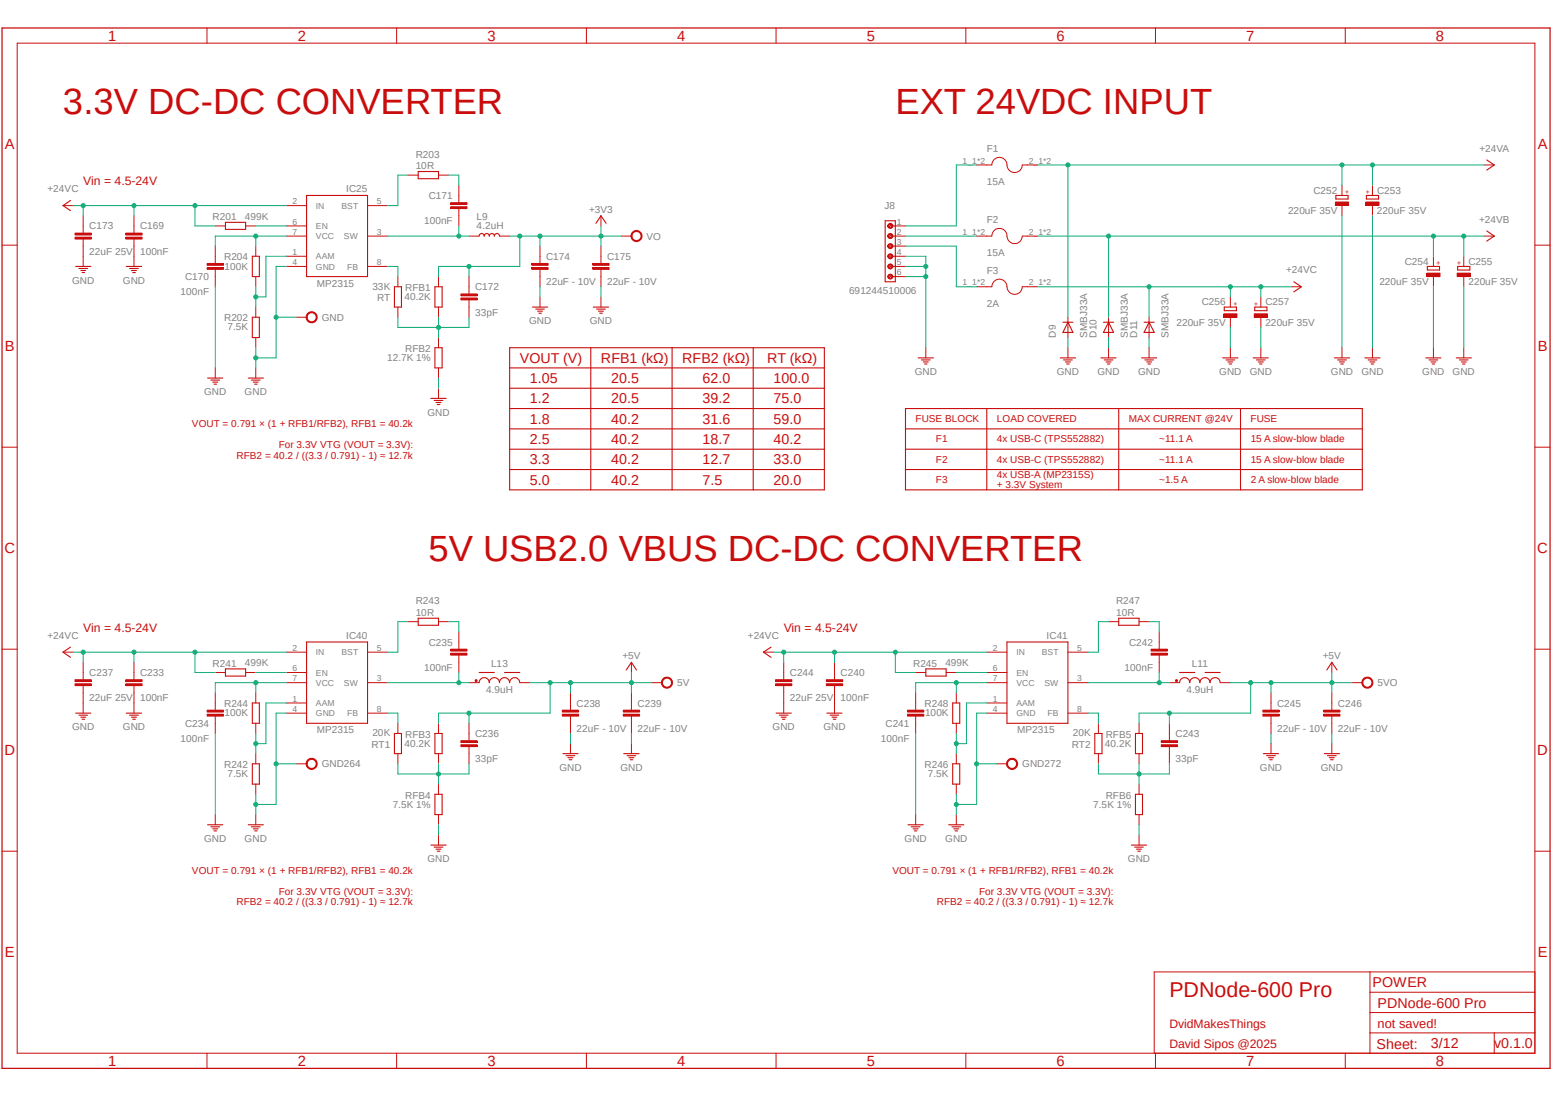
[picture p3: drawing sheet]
<svg xmlns="http://www.w3.org/2000/svg" width="420mm" height="297mm" viewBox="0 0 420 297" stroke-linecap="round" stroke-linejoin="round" font-family="sans-serif">
<defs><g id="words">
<g font-size="9.9" fill="#c90d0c">
<text x="17.1" y="30.9">3.3V DC-DC CONVERTER</text>
<text x="242.4" y="30.9">EXT 24VDC INPUT</text>
<text x="116" y="151.9">5V USB2.0 VBUS DC-DC CONVERTER</text>
</g>
<text font-size="5.8" fill="#c90d0c" x="316.7" y="270">PDNode-600 Pro</text>
<g font-size="4" fill="#c90d0c">
<text x="29.3" y="11">1</text>
<text x="80.6" y="11">2</text>
<text x="132" y="11">3</text>
<text x="183.3" y="11">4</text>
<text x="234.7" y="11">5</text>
<text x="286.1" y="11">6</text>
<text x="337.5" y="11">7</text>
<text x="388.8" y="11">8</text>
<text x="1.3" y="40.4">A</text>
<text x="416.4" y="40.4">A</text>
<text x="1.3" y="95.1">B</text>
<text x="416.4" y="95.1">B</text>
<text x="1.2" y="149.8">C</text>
<text x="416.3" y="149.8">C</text>
<text x="1.2" y="204.5">D</text>
<text x="416.3" y="204.5">D</text>
<text x="1.3" y="259.2">E</text>
<text x="416.4" y="259.2">E</text>
<text x="29.3" y="288.6">1</text>
<text x="80.6" y="288.6">2</text>
<text x="132" y="288.6">3</text>
<text x="183.3" y="288.6">4</text>
<text x="234.7" y="288.6">5</text>
<text x="286.1" y="288.6">6</text>
<text x="337.5" y="288.6">7</text>
<text x="388.8" y="288.6">8</text>
</g>
<g font-size="3.9" fill="#c90d0c">
<text x="140.8" y="98.3">VOUT (V)</text>
<text x="162.7" y="98.3">RFB1 (kΩ)</text>
<text x="184.7" y="98.3">RFB2 (kΩ)</text>
<text x="207.8" y="98.3">RT (kΩ)</text>
<text x="143.5" y="103.7">1.05</text>
<text x="165.5" y="103.7">20.5</text>
<text x="190.2" y="103.7">62.0</text>
<text x="209.5" y="103.7">100.0</text>
<text x="143.5" y="109.2">1.2</text>
<text x="165.5" y="109.2">20.5</text>
<text x="190.2" y="109.2">39.2</text>
<text x="209.5" y="109.2">75.0</text>
<text x="143.5" y="114.7">1.8</text>
<text x="165.5" y="114.7">40.2</text>
<text x="190.2" y="114.7">31.6</text>
<text x="209.5" y="114.7">59.0</text>
<text x="143.5" y="125.7">3.3</text>
<text x="143.5" y="120.2">2.5</text>
<text x="165.5" y="120.2">40.2</text>
<text x="165.5" y="125.7">40.2</text>
<text x="190.2" y="120.2">18.7</text>
<text x="190.2" y="125.7">12.7</text>
<text x="209.5" y="120.2">40.2</text>
<text x="209.5" y="125.7">33.0</text>
<text x="143.5" y="131.2">5.0</text>
<text x="165.5" y="131.2">40.2</text>
<text x="190.2" y="131.2">7.5</text>
<text x="209.5" y="131.2">20.0</text>
<text x="371.6" y="267.3">POWER</text>
<text x="373" y="272.8">PDNode-600 Pro</text>
<text x="372.7" y="283.9">Sheet:</text>
<text x="387.4" y="283.8">3/12</text>
<text x="404.6" y="283.8">v0.1.0</text>
</g>
<text font-size="3.5" fill="#c90d0c" x="373" y="278.3">not saved!</text>
<g font-size="3.3" fill="#c90d0c">
<text x="22.5" y="50.2">Vin = 4.5-24V</text>
<text x="22.5" y="171.1">Vin = 4.5-24V</text>
<text x="212.2" y="171.1">Vin = 4.5-24V</text>
<text x="316.7" y="278.3">DvidMakesThings</text>
<text x="316.7" y="283.8">David Sipos @2025</text>
</g>
<g font-size="2.7" fill="#808080">
<text x="267.2" y="41.1">F1</text>
<text x="400.6" y="41.1">+24VA</text>
<text x="112.6" y="45.8">10R</text>
<text x="112.6" y="42.7">R203</text>
<text x="12.9" y="52.1">+24VC</text>
<text x="93.8" y="52.1">IC25</text>
<text x="116.1" y="53.9">C171</text>
<text x="267.2" y="50.2">15A</text>
<text x="355.6" y="52.4">C252</text>
<text x="372.9" y="52.4">C253</text>
<text x="57.6" y="59.5">R201</text>
<text x="66.3" y="59.5">499K</text>
<text x="129.1" y="59.5">L9</text>
<text x="159.5" y="57.6">+3V3</text>
<text x="239.5" y="56.6">J8</text>
<text x="348.8" y="57.9">220uF 35V</text>
<text x="372.9" y="57.9">220uF 35V</text>
<text x="24.2" y="62.1">C173</text>
<text x="37.9" y="62.1">C169</text>
<text x="114.9" y="60.7">100nF</text>
<text x="129.1" y="62">4.2uH</text>
<text x="175.1" y="64.9">VO</text>
<text x="267.2" y="60.3">F2</text>
<text x="400.5" y="60.3">+24VB</text>
<text x="24.2" y="69">22uF 25V</text>
<text x="37.9" y="69">100nF</text>
<text x="60.7" y="70.5">R204</text>
<text x="147.9" y="70.4">C174</text>
<text x="164.4" y="70.4">C175</text>
<text x="267.2" y="69.4">15A</text>
<text x="380.4" y="71.6">C254</text>
<text x="397.7" y="71.6">C255</text>
<text x="19.5" y="76.8">GND</text>
<text x="33.3" y="76.8">GND</text>
<text x="50.1" y="75.9">C170</text>
<text x="60.8" y="73">100K</text>
<text x="85.8" y="77.6">MP2315</text>
<text x="147.9" y="77.2">22uF - 10V</text>
<text x="164.4" y="77.2">22uF - 10V</text>
<text x="267.2" y="74.1">F3</text>
<text x="348.2" y="74">+24VC</text>
<text x="373.5" y="77.1">220uF 35V</text>
<text x="397.6" y="77.1">220uF 35V</text>
<text x="48.9" y="80">100nF</text>
<text x="100.8" y="78.5">33K</text>
<text x="102.1" y="81.5">RT</text>
<text x="109.5" y="81.2">40.2K</text>
<text x="109.7" y="78.8">RFB1</text>
<text x="128.7" y="78.6">C172</text>
<text x="229.9" y="79.5">691244510006</text>
<text x="267.2" y="83.1">2A</text>
<text x="325.4" y="82.6">C256</text>
<text x="342.6" y="82.6">C257</text>
<text x="60.7" y="87">R202</text>
<text x="61.6" y="89.5">7.5K</text>
<text x="87.1" y="86.8">GND</text>
<text x="128.7" y="85.5">33pF</text>
<text x="143.3" y="87.8">GND</text>
<text x="159.7" y="87.8">GND</text>
<text x="318.6" y="88.1">220uF 35V</text>
<text x="342.6" y="88.1">220uF 35V</text>
<text x="109.7" y="95.3">RFB2</text>
<text x="285.9" y="91.4" transform="rotate(-90 285.9 91.4)">D9</text>
<text x="294.4" y="91.4" transform="rotate(-90 294.4 91.4)">SMBJ33A</text>
<text x="296.9" y="91.4" transform="rotate(-90 296.9 91.4)">D10</text>
<text x="305.4" y="91.4" transform="rotate(-90 305.4 91.4)">SMBJ33A</text>
<text x="307.9" y="91.4" transform="rotate(-90 307.9 91.4)">D11</text>
<text x="316.4" y="91.4" transform="rotate(-90 316.4 91.4)">SMBJ33A</text>
<text x="104.8" y="97.7">12.7K 1%</text>
<text x="247.7" y="101.6">GND</text>
<text x="286.2" y="101.6">GND</text>
<text x="297.2" y="101.6">GND</text>
<text x="308.2" y="101.6">GND</text>
<text x="330.2" y="101.6">GND</text>
<text x="338.4" y="101.6">GND</text>
<text x="360.4" y="101.6">GND</text>
<text x="368.6" y="101.6">GND</text>
<text x="385.1" y="101.6">GND</text>
<text x="393.4" y="101.6">GND</text>
<text x="55.3" y="107">GND</text>
<text x="66.3" y="107">GND</text>
<text x="115.7" y="112.5">GND</text>
<text x="112.6" y="166.7">10R</text>
<text x="112.6" y="163.6">R243</text>
<text x="302.2" y="166.7">10R</text>
<text x="302.2" y="163.6">R247</text>
<text x="12.9" y="173">+24VC</text>
<text x="93.8" y="173">IC40</text>
<text x="202.5" y="173">+24VC</text>
<text x="283.4" y="173">IC41</text>
<text x="116.1" y="174.8">C235</text>
<text x="168.5" y="178.5">+5V</text>
<text x="305.7" y="174.8">C242</text>
<text x="358.2" y="178.5">+5V</text>
<text x="24.2" y="183">C237</text>
<text x="37.9" y="183">C233</text>
<text x="57.6" y="180.5">R241</text>
<text x="66.3" y="180.4">499K</text>
<text x="114.9" y="181.7">100nF</text>
<text x="133" y="180.7">L13</text>
<text x="183.3" y="185.8">5V</text>
<text x="213.9" y="183">C244</text>
<text x="227.6" y="183">C240</text>
<text x="247.3" y="180.5">R245</text>
<text x="256" y="180.4">499K</text>
<text x="304.5" y="181.7">100nF</text>
<text x="322.8" y="180.7">L11</text>
<text x="373" y="185.8">5VO</text>
<text x="24.2" y="189.9">22uF 25V</text>
<text x="37.9" y="189.9">100nF</text>
<text x="60.7" y="191.5">R244</text>
<text x="131.6" y="187.6">4.9uH</text>
<text x="156.1" y="191.3">C238</text>
<text x="172.6" y="191.3">C239</text>
<text x="213.9" y="189.9">22uF 25V</text>
<text x="227.6" y="189.9">100nF</text>
<text x="250.4" y="191.5">R248</text>
<text x="321.3" y="187.6">4.9uH</text>
<text x="345.8" y="191.3">C245</text>
<text x="362.3" y="191.3">C246</text>
<text x="19.5" y="197.7">GND</text>
<text x="33.3" y="197.7">GND</text>
<text x="50.1" y="196.8">C234</text>
<text x="60.8" y="193.9">100K</text>
<text x="209.2" y="197.7">GND</text>
<text x="223" y="197.7">GND</text>
<text x="239.8" y="196.8">C241</text>
<text x="250.5" y="193.9">100K</text>
<text x="48.9" y="200.9">100nF</text>
<text x="85.8" y="198.6">MP2315</text>
<text x="100.6" y="202.4">RT1</text>
<text x="100.8" y="199.4">20K</text>
<text x="109.5" y="202.1">40.2K</text>
<text x="109.7" y="199.7">RFB3</text>
<text x="128.7" y="199.5">C236</text>
<text x="156.1" y="198.2">22uF - 10V</text>
<text x="172.6" y="198.2">22uF - 10V</text>
<text x="238.5" y="200.9">100nF</text>
<text x="275.4" y="198.6">MP2315</text>
<text x="290.2" y="202.4">RT2</text>
<text x="290.5" y="199.4">20K</text>
<text x="299.2" y="202.1">40.2K</text>
<text x="299.4" y="199.7">RFB5</text>
<text x="318.3" y="199.5">C243</text>
<text x="345.8" y="198.2">22uF - 10V</text>
<text x="362.3" y="198.2">22uF - 10V</text>
<text x="60.7" y="207.9">R242</text>
<text x="87.1" y="207.7">GND264</text>
<text x="128.7" y="206.4">33pF</text>
<text x="151.5" y="208.7">GND</text>
<text x="168" y="208.7">GND</text>
<text x="250.4" y="207.9">R246</text>
<text x="276.8" y="207.7">GND272</text>
<text x="318.3" y="206.4">33pF</text>
<text x="341.2" y="208.7">GND</text>
<text x="357.6" y="208.7">GND</text>
<text x="61.6" y="210.4">7.5K</text>
<text x="251.2" y="210.4">7.5K</text>
<text x="106.3" y="218.7">7.5K 1%</text>
<text x="109.7" y="216.2">RFB4</text>
<text x="296" y="218.7">7.5K 1%</text>
<text x="299.4" y="216.2">RFB6</text>
<text x="55.3" y="228">GND</text>
<text x="66.3" y="228">GND</text>
<text x="244.9" y="228">GND</text>
<text x="255.9" y="228">GND</text>
<text x="115.7" y="233.5">GND</text>
<text x="305.4" y="233.5">GND</text>
</g>
<g font-size="2.7" fill="#c90d0c">
<text x="52" y="115.6">VOUT = 0.791 × (1 + RFB1/RFB2), RFB1 = 40.2k</text>
<text x="247.9" y="114.3">FUSE BLOCK</text>
<text x="253.4" y="119.8">F1</text>
<text x="270" y="119.8">4x USB-C (TPS552882)</text>
<text x="270" y="114.3">LOAD COVERED</text>
<text x="305.7" y="114.3">MAX CURRENT @24V</text>
<text x="313.9" y="119.8">~11.1 A</text>
<text x="338.7" y="114.3">FUSE</text>
<text x="338.7" y="119.8">15 A slow-blow blade</text>
<text x="64" y="124.2">RFB2 = 40.2 / ((3.3 / 0.791) - 1) ≈ 12.7k</text>
<text x="75.5" y="121.4">For 3.3V VTG (VOUT = 3.3V):</text>
<text x="253.4" y="125.3">F2</text>
<text x="270" y="125.3">4x USB-C (TPS552882)</text>
<text x="313.9" y="125.3">~11.1 A</text>
<text x="338.7" y="125.3">15 A slow-blow blade</text>
<text x="253.4" y="130.8">F3</text>
<text x="270" y="129.4">4x USB-A (MP2315S)</text>
<text x="313.9" y="130.8">~1.5 A</text>
<text x="338.7" y="130.8">2 A slow-blow blade</text>
<text x="270" y="132.2">+ 3.3V System</text>
<text x="52" y="236.5">VOUT = 0.791 × (1 + RFB1/RFB2), RFB1 = 40.2k</text>
<text x="241.6" y="236.5">VOUT = 0.791 × (1 + RFB1/RFB2), RFB1 = 40.2k</text>
<text x="64" y="245.2">RFB2 = 40.2 / ((3.3 / 0.791) - 1) ≈ 12.7k</text>
<text x="75.5" y="242.3">For 3.3V VTG (VOUT = 3.3V):</text>
<text x="253.7" y="245.2">RFB2 = 40.2 / ((3.3 / 0.791) - 1) ≈ 12.7k</text>
<text x="265.1" y="242.3">For 3.3V VTG (VOUT = 3.3V):</text>
</g>
<g font-size="2.3" fill="#808080">
<text x="260.7" y="44.3">1_1*2</text>
<text x="278.6" y="44.3">2_1*2</text>
<text x="79.2" y="55.3">2</text>
<text x="85.6" y="56.5">IN</text>
<text x="92.5" y="56.5">BST</text>
<text x="102" y="55.3">5</text>
<text x="79.2" y="63.5">7</text>
<text x="79.2" y="60.8">6</text>
<text x="85.6" y="64.7">VCC</text>
<text x="85.6" y="62">EN</text>
<text x="93.1" y="64.7">SW</text>
<text x="102" y="63.5">3</text>
<text x="242.8" y="60.8">1</text>
<text x="242.8" y="63.5">2</text>
<text x="260.7" y="63.5">1_1*2</text>
<text x="278.6" y="63.5">2_1*2</text>
<text x="79.2" y="69">1</text>
<text x="79.2" y="71.8">4</text>
<text x="85.6" y="70.2">AAM</text>
<text x="102" y="71.8">8</text>
<text x="242.8" y="66.3">3</text>
<text x="242.8" y="69">4</text>
<text x="242.8" y="71.8">5</text>
<text x="85.6" y="73">GND</text>
<text x="94" y="73">FB</text>
<text x="242.8" y="74.5">6</text>
<text x="260.7" y="77.3">1_1*2</text>
<text x="278.6" y="77.3">2_1*2</text>
<text x="79.2" y="176.2">2</text>
<text x="85.6" y="177.4">IN</text>
<text x="92.5" y="177.4">BST</text>
<text x="102" y="176.2">5</text>
<text x="268.9" y="176.2">2</text>
<text x="275.2" y="177.4">IN</text>
<text x="282.1" y="177.4">BST</text>
<text x="291.7" y="176.2">5</text>
<text x="79.2" y="184.4">7</text>
<text x="79.2" y="181.7">6</text>
<text x="85.6" y="185.7">VCC</text>
<text x="85.6" y="182.9">EN</text>
<text x="93.1" y="185.7">SW</text>
<text x="102" y="184.4">3</text>
<text x="268.9" y="184.4">7</text>
<text x="268.9" y="181.7">6</text>
<text x="275.2" y="185.7">VCC</text>
<text x="275.2" y="182.9">EN</text>
<text x="282.8" y="185.7">SW</text>
<text x="291.7" y="184.4">3</text>
<text x="79.2" y="190">1</text>
<text x="85.6" y="191.1">AAM</text>
<text x="268.9" y="190">1</text>
<text x="275.2" y="191.1">AAM</text>
<text x="79.2" y="192.7">4</text>
<text x="85.6" y="193.9">GND</text>
<text x="94" y="193.9">FB</text>
<text x="102" y="192.7">8</text>
<text x="268.9" y="192.7">4</text>
<text x="275.2" y="193.9">GND</text>
<text x="283.6" y="193.9">FB</text>
<text x="291.7" y="192.7">8</text>
</g>
<g font-size="1.9" fill="#c90d0c">
<text x="365.4" y="52.5" transform="rotate(-90 365.4 52.5)">+</text>
<text x="371" y="52.5" transform="rotate(-90 371 52.5)">+</text>
<text x="390.1" y="71.7" transform="rotate(-90 390.1 71.7)">+</text>
<text x="395.8" y="71.7" transform="rotate(-90 395.8 71.7)">+</text>
<text x="335.2" y="82.7" transform="rotate(-90 335.2 82.7)">+</text>
<text x="340.8" y="82.7" transform="rotate(-90 340.8 82.7)">+</text>
</g>
</g></defs>
<path d="M0 7.2l420 282.6M420 7.3l-420 282.6" fill="none" stroke="#fff" stroke-width=".27"/>
<g fill="none" stroke="#c90d0c" stroke-width=".3">
<path d="M83 52.9h16.5v22h-16.5zM138 94.1h85.2v38.5h-85.2zM138 99.6h85.2M160 94.1v38.5M182 94.1v38.5M204 94.1v38.5M138 116.1h85.2M138 110.6h85.2M138 105.1h85.2M245.2 116.1h123.7M245.2 110.6h123.7v22h-123.7zM267.2 110.6v22"/>
<path d="M302.9 110.6v22M335.9 110.6v22M138 121.6h85.2M138 127.1h85.2M245.2 121.6h123.7M245.2 127.1h123.7"/>
</g>
<g fill="none" stroke="#c90d0c" stroke-width=".27">
<path d="M4.7 11.7h410.9v273.5h-410.9zM56 7.6v4.1M107.4 7.6v4.1M158.8 7.6v4.1M210.1 7.6v4.1M261.5 7.6v4.1M312.9 7.6v4.1M364.3 7.6v4.1M77.5 55.7h5.5M99.5 55.7h5.5M.6 66.4h4.1M36.3 61.2v1.9"/>
<path d="M36.3 64.7v1.9M77.5 69.4h5.5M77.5 63.9h5.5M77.5 72.1h5.5M77.5 61.2h5.5M99.5 63.9h5.5M99.5 72.1h5.5M415.6 66.4h4.1M.6 121.1h4.1M415.6 121.1h4.1M.6 175.8h4.1M415.6 175.8h4.1"/>
<path d="M.6 230.5h4.1M415.6 230.5h4.1M371 279.7h44.6M371 263.1v22.1M371 274.2h44.6M371 268.6h44.6M404.6 279.7v5.5M415.6 263.1h-103.1v22.1M56 285.2v4.1M107.4 285.2v4.1M158.8 285.2v4.1M210.1 285.2v4.1"/>
<path d="M261.5 285.2v4.1M312.9 285.2v4.1M364.3 285.2v4.1"/>
</g>
<path d="M.6 7.6h419.1v281.7h-419.1z" fill="none" stroke="#c90d0c" stroke-width=".34"/>
<path d="M34.1 64.2h4.4v.5h-4.4z" fill-rule="evenodd" fill="#c90d0c"/>
<path d="M34.1 64.2h4.4v.5h-4.4z" fill="none" stroke="#c90d0c" stroke-width=".27"/>
<path d="M34.1 63.1h4.4v.5h-4.4z" fill-rule="evenodd" fill="#c90d0c"/>
<path d="M36.3 58.4v2.8M34.1 63.1h4.4v.5h-4.4zM36.3 66.6v2.8M58.3 61.2h2.7M58.3 69.4v1.9M58.3 73v1.9M66.5 61.2h2.8" fill="none" stroke="#c90d0c" stroke-width=".27"/>
<path d="M61 60.2h5.5v1.9h-5.5z" fill="none" stroke="#c90d0c" stroke-width=".3"/>
<path d="M56.1 72.4h4.4v.5h-4.4z" fill-rule="evenodd" fill="#c90d0c"/>
<path d="M56.1 72.4h4.4v.5h-4.4z" fill="none" stroke="#c90d0c" stroke-width=".27"/>
<path d="M56.1 71.3h4.4v.5h-4.4z" fill-rule="evenodd" fill="#c90d0c"/>
<g fill="none" stroke="#c90d0c" stroke-width=".27">
<path d="M110.5 47.4h2.7M118.7 47.4h2.8M124.2 52.9v1.9M124.2 56.5v1.9M22.5 69.4v2.7M36.3 69.4v2.7M56.1 71.3h4.4v.5h-4.4zM58.3 66.6v2.8M58.3 74.9v2.7M58.3 99.6v2.8M69.3 83.1v2.8M69.3 91.4v2.7"/>
<path d="M69.3 99.6v2.8"/>
</g>
<g fill="none" stroke="#c90d0c" stroke-width=".3">
<path d="M113.2 46.4h5.5v2h-5.5zM20.5 72.1h4.1M21.4 72.7h2.3M21.9 73.2h1.3M22.2 73.8h.7M34.2 72.1h4.2M35.1 72.7h2.4M35.6 73.2h1.4M35.9 73.8h.8M68.3 85.9h1.9v5.5h-1.9zM56.2 102.4h4.1M57.1 102.9h2.4"/>
<path d="M57.6 103.5h1.4M58 104h.6M67.2 102.4h4.1M68.1 102.9h2.3M68.6 103.5h1.3M69 104h.6"/>
</g>
<path d="M122 56h4.4v.5h-4.4z" fill-rule="evenodd" fill="#c90d0c"/>
<path d="M122 56h4.4v.5h-4.4z" fill="none" stroke="#c90d0c" stroke-width=".27"/>
<path d="M122 54.9h4.4v.5h-4.4z" fill-rule="evenodd" fill="#c90d0c"/>
<g fill="none" stroke="#c90d0c" stroke-width=".27">
<path d="M122 54.9h4.4v.5h-4.4zM124.2 50.2v2.7M124.2 58.4v2.8M107.7 74.9v2.7M118.7 74.9v2.7M127 63.9h2.8M127 77.6v2M135.3 63.9h2.7M107.7 83.1v2.8M118.7 83.1v2.8M118.7 91.4v2.7M118.7 99.6v2.8"/>
<path d="M127 81.2v1.9M118.7 105.1v2.8"/>
</g>
<path d="M106.8 77.6h1.9v5.5h-1.9zM117.8 77.6h1.9v5.5h-1.9zM129.8 63.9a.68 .68 0 0 1 .6-.7 .68 .68 0 0 1 .7 .7 .7 .7 0 0 1 .7-.7 .7 .7 0 0 1 .7 .7 .68 .68 0 0 1 .7-.7 .68 .68 0 0 1 .7 .7 .7 .7 0 0 1 .7-.7 .7 .7 0 0 1 .7 .7M117.8 94.1h1.9v5.5h-1.9zM116.7 107.9h4.1M117.6 108.4h2.3M118.1 109h1.3M118.4 109.5h.7" fill="none" stroke="#c90d0c" stroke-width=".3"/>
<path d="M124.8 80.7h4.4v.5h-4.4z" fill-rule="evenodd" fill="#c90d0c"/>
<path d="M124.8 80.7h4.4v.5h-4.4z" fill="none" stroke="#c90d0c" stroke-width=".27"/>
<path d="M124.8 79.6h4.4v.5h-4.4z" fill-rule="evenodd" fill="#c90d0c"/>
<path d="M124.8 79.6h4.4v.5h-4.4zM127 74.9v2.7M168.2 63.9h2.8M127 83.1v2.8M146.2 80.4v2.7" fill="none" stroke="#c90d0c" stroke-width=".27"/>
<path d="M144.2 83.1h4.1M145.1 83.7h2.3M145.6 84.2h1.3M145.9 84.8h.7" fill="none" stroke="#c90d0c" stroke-width=".3"/>
<path d="M171.2 62.9a1.51 1.51 0 0 1 2.4 .2 1.51 1.51 0 0 1-.8 2.2 1.51 1.51 0 0 1-1.9-1.4h.2a1.24 1.24 0 0 1 1.7-1.2 1.24 1.24 0 0 1 .4 2.1 1.24 1.24 0 0 1-2-.5l-.1-.4h-.2z" fill-rule="evenodd" fill="#c90d0c"/>
<path d="M171.2 62.9a1.51 1.51 0 0 1 2.4 .2 1.51 1.51 0 0 1-.8 2.2 1.51 1.51 0 0 1-1.9-1.4h.2a1.24 1.24 0 0 1 1.7-1.2 1.24 1.24 0 0 1 .4 2.1 1.24 1.24 0 0 1-2-.5l-.1-.4h-.2zM80.3 85.9h2.7" fill="none" stroke="#c90d0c" stroke-width=".27"/>
<path d="M83.2 84.9a1.51 1.51 0 0 1 2.4 .1 1.51 1.51 0 0 1-.7 2.3 1.51 1.51 0 0 1-2-1.4h.2a1.24 1.24 0 0 1 1.7-1.2 1.24 1.24 0 0 1 .5 2 1.24 1.24 0 0 1-2.1-.4l-.1-.4h-.2z" fill-rule="evenodd" fill="#c90d0c"/>
<path d="M22.5 61.2v1.9M22.5 64.7v1.9M69.3 66.6v2.8M69.3 74.9v2.7M83.2 84.9a1.51 1.51 0 0 1 2.4 .1 1.51 1.51 0 0 1-.7 2.3 1.51 1.51 0 0 1-2-1.4h.2a1.24 1.24 0 0 1 1.7-1.2 1.24 1.24 0 0 1 .5 2 1.24 1.24 0 0 1-2.1-.4l-.1-.4h-.2z" fill="none" stroke="#c90d0c" stroke-width=".27"/>
<path d="M68.3 69.4h1.9v5.5h-1.9z" fill="none" stroke="#c90d0c" stroke-width=".3"/>
<path d="M20.3 64.2h4.4v.5h-4.4z" fill-rule="evenodd" fill="#c90d0c"/>
<path d="M20.3 64.2h4.4v.5h-4.4z" fill="none" stroke="#c90d0c" stroke-width=".27"/>
<path d="M20.3 63.1h4.4v.5h-4.4z" fill-rule="evenodd" fill="#c90d0c"/>
<path d="M22.5 58.4v2.8M20.3 63.1h4.4v.5h-4.4zM22.5 66.6v2.8M146.2 69.4v1.9M146.2 73v1.9" fill="none" stroke="#c90d0c" stroke-width=".27"/>
<path d="M144 72.4h4.4v.5h-4.4z" fill-rule="evenodd" fill="#c90d0c"/>
<path d="M144 72.4h4.4v.5h-4.4z" fill="none" stroke="#c90d0c" stroke-width=".27"/>
<path d="M144 71.3h4.4v.5h-4.4z" fill-rule="evenodd" fill="#c90d0c"/>
<path d="M144 71.3h4.4v.5h-4.4zM146.2 66.6v2.8M146.2 74.9v2.7M162.7 69.4v1.9M162.7 73v1.9" fill="none" stroke="#c90d0c" stroke-width=".27"/>
<path d="M160.5 72.4h4.4v.5h-4.4z" fill-rule="evenodd" fill="#c90d0c"/>
<path d="M160.5 72.4h4.4v.5h-4.4z" fill="none" stroke="#c90d0c" stroke-width=".27"/>
<path d="M160.5 71.3h4.4v.5h-4.4z" fill-rule="evenodd" fill="#c90d0c"/>
<g fill="none" stroke="#c90d0c" stroke-width=".27">
<path d="M162.7 58.4v2.8M160.5 71.3h4.4v.5h-4.4zM162.7 66.6v2.8M162.7 74.9v2.7M162.7 80.4v2.7M77.5 176.6h5.5M99.5 176.6h5.5M36.3 182.1v1.9M36.3 185.6v2M77.5 190.3h5.5M77.5 184.8h5.5M77.5 193.1h5.5"/>
<path d="M77.5 182.1h5.5M99.5 184.8h5.5M99.5 193.1h5.5"/>
</g>
<path d="M161.4 60.5l1.3-2.1 1.4 2.1M160.7 83.1h4.1M161.5 83.7h2.4M162.1 84.2h1.3M162.4 84.8h.7M83 173.8h16.5v22h-16.5z" fill="none" stroke="#c90d0c" stroke-width=".3"/>
<path d="M34.1 185.1h4.4v.5h-4.4z" fill-rule="evenodd" fill="#c90d0c"/>
<path d="M34.1 185.1h4.4v.5h-4.4z" fill="none" stroke="#c90d0c" stroke-width=".27"/>
<path d="M34.1 184h4.4v.5h-4.4z" fill-rule="evenodd" fill="#c90d0c"/>
<path d="M36.3 179.3v2.8M34.1 184h4.4v.5h-4.4zM36.3 187.6v2.7M58.3 182.1h2.7M58.3 190.3v1.9M58.3 193.9v1.9M66.5 182.1h2.8" fill="none" stroke="#c90d0c" stroke-width=".27"/>
<path d="M61 181.1h5.5v1.9h-5.5z" fill="none" stroke="#c90d0c" stroke-width=".3"/>
<path d="M56.1 193.4h4.4v.5h-4.4z" fill-rule="evenodd" fill="#c90d0c"/>
<path d="M56.1 193.4h4.4v.5h-4.4z" fill="none" stroke="#c90d0c" stroke-width=".27"/>
<path d="M56.1 192.3h4.4v.5h-4.4z" fill-rule="evenodd" fill="#c90d0c"/>
<g fill="none" stroke="#c90d0c" stroke-width=".27">
<path d="M110.5 168.3h2.7M118.7 168.3h2.8M124.2 173.8v2M124.2 177.4v1.9M22.5 190.3v2.8M36.3 190.3v2.8M56.1 192.3h4.4v.5h-4.4zM58.3 187.6v2.7M58.3 195.8v2.8M69.3 204v2.8M69.3 212.3v2.8M58.3 220.6v2.7"/>
<path d="M69.3 220.6v2.7"/>
</g>
<g fill="none" stroke="#c90d0c" stroke-width=".3">
<path d="M113.2 167.4h5.5v1.9h-5.5zM20.5 193.1h4.1M21.4 193.6h2.3M21.9 194.2h1.3M22.2 194.7h.7M34.2 193.1h4.2M35.1 193.6h2.4M35.6 194.2h1.4M35.9 194.7h.8M68.3 206.8h1.9v5.5h-1.9zM56.2 223.3h4.1M57.1 223.9h2.4"/>
<path d="M57.6 224.4h1.4M58 225h.6M67.2 223.3h4.1M68.1 223.9h2.3M68.6 224.4h1.3M69 225h.6"/>
</g>
<path d="M122 176.9h4.4v.5h-4.4z" fill-rule="evenodd" fill="#c90d0c"/>
<path d="M122 176.9h4.4v.5h-4.4z" fill="none" stroke="#c90d0c" stroke-width=".27"/>
<path d="M122 175.8h4.4v.5h-4.4z" fill-rule="evenodd" fill="#c90d0c"/>
<path d="M122 175.8h4.4v.5h-4.4zM124.2 171.1v2.7M124.2 179.3v2.8M107.7 195.8v2.8M118.7 195.8v2.8M127 198.6v1.9M107.7 204v2.8M118.7 204v2.8M118.7 212.3v2.8M127 202.1v1.9M118.7 220.6v2.7M118.7 226.1v2.7" fill="none" stroke="#c90d0c" stroke-width=".27"/>
<path d="M106.8 198.6h1.9v5.4h-1.9zM117.8 198.6h1.9v5.4h-1.9zM117.8 215.1h1.9v5.5h-1.9zM116.7 228.8h4.1M117.6 229.4h2.3M118.1 229.9h1.3M118.4 230.5h.7" fill="none" stroke="#c90d0c" stroke-width=".3"/>
<path d="M124.8 201.6h4.4v.5h-4.4z" fill-rule="evenodd" fill="#c90d0c"/>
<path d="M124.8 201.6h4.4v.5h-4.4z" fill="none" stroke="#c90d0c" stroke-width=".27"/>
<path d="M124.8 200.5h4.4v.5h-4.4z" fill-rule="evenodd" fill="#c90d0c"/>
<path d="M127 195.8v2.8M176.5 184.8h2.7M124.8 200.5h4.4v.5h-4.4zM127 204v2.8M154.5 201.3v2.7" fill="none" stroke="#c90d0c" stroke-width=".27"/>
<path d="M152.4 204h4.1M153.3 204.6h2.4M153.8 205.1h1.4M154.1 205.7h.8" fill="none" stroke="#c90d0c" stroke-width=".3"/>
<path d="M179.5 183.9a1.52 1.52 0 0 1 2.4 .2 1.52 1.52 0 0 1-.9 2.2 1.52 1.52 0 0 1-1.9-1.5h.3a1.24 1.24 0 0 1 1.7-1.1 1.24 1.24 0 0 1 .4 2 1.24 1.24 0 0 1-2-.4l-.1-.5h-.3z" fill-rule="evenodd" fill="#c90d0c"/>
<path d="M179.5 183.9a1.52 1.52 0 0 1 2.4 .2 1.52 1.52 0 0 1-.9 2.2 1.52 1.52 0 0 1-1.9-1.5h.3a1.24 1.24 0 0 1 1.7-1.1 1.24 1.24 0 0 1 .4 2 1.24 1.24 0 0 1-2-.4l-.1-.5h-.3zM80.3 206.8h2.7" fill="none" stroke="#c90d0c" stroke-width=".27"/>
<path d="M83.2 205.8a1.52 1.52 0 0 1 2.5 .1 1.52 1.52 0 0 1-.8 2.3 1.52 1.52 0 0 1-2-1.4h.2a1.24 1.24 0 0 1 1.7-1.2 1.24 1.24 0 0 1 .5 2.1 1.24 1.24 0 0 1-2.1-.5l-.1-.4h-.2z" fill-rule="evenodd" fill="#c90d0c"/>
<path d="M22.5 182.1v1.9M22.5 185.6v2M69.3 187.6v2.7M69.3 195.8v2.8M83.2 205.8a1.52 1.52 0 0 1 2.5 .1 1.52 1.52 0 0 1-.8 2.3 1.52 1.52 0 0 1-2-1.4h.2a1.24 1.24 0 0 1 1.7-1.2 1.24 1.24 0 0 1 .5 2.1 1.24 1.24 0 0 1-2.1-.5l-.1-.4h-.2z" fill="none" stroke="#c90d0c" stroke-width=".27"/>
<path d="M68.3 190.3h1.9v5.5h-1.9z" fill="none" stroke="#c90d0c" stroke-width=".3"/>
<path d="M20.3 185.1h4.4v.5h-4.4z" fill-rule="evenodd" fill="#c90d0c"/>
<path d="M20.3 185.1h4.4v.5h-4.4z" fill="none" stroke="#c90d0c" stroke-width=".27"/>
<path d="M20.3 184h4.4v.5h-4.4z" fill-rule="evenodd" fill="#c90d0c"/>
<path d="M22.5 179.3v2.8M20.3 184h4.4v.5h-4.4zM22.5 187.6v2.7M154.5 190.3v1.9M154.5 193.9v1.9" fill="none" stroke="#c90d0c" stroke-width=".27"/>
<path d="M152.3 193.4h4.4v.5h-4.4z" fill-rule="evenodd" fill="#c90d0c"/>
<path d="M152.3 193.4h4.4v.5h-4.4z" fill="none" stroke="#c90d0c" stroke-width=".27"/>
<path d="M152.3 192.3h4.4v.5h-4.4z" fill-rule="evenodd" fill="#c90d0c"/>
<path d="M152.3 192.3h4.4v.5h-4.4zM154.5 187.6v2.7M154.5 195.8v2.8M171 190.3v1.9M171 193.9v1.9" fill="none" stroke="#c90d0c" stroke-width=".27"/>
<path d="M168.8 193.4h4.4v.5h-4.4z" fill-rule="evenodd" fill="#c90d0c"/>
<path d="M168.8 193.4h4.4v.5h-4.4z" fill="none" stroke="#c90d0c" stroke-width=".27"/>
<path d="M168.8 192.3h4.4v.5h-4.4z" fill-rule="evenodd" fill="#c90d0c"/>
<g fill="none" stroke="#c90d0c" stroke-width=".27">
<path d="M171 179.3v2.8M267.2 176.6h5.5M289.2 176.6h5.5M168.8 192.3h4.4v.5h-4.4zM171 187.6v2.7M171 195.8v2.8M226 182.1v1.9M226 185.6v2M267.2 190.3h5.5M267.2 184.8h5.5M267.2 193.1h5.5M267.2 182.1h5.5"/>
<path d="M289.2 184.8h5.5M289.2 193.1h5.5M171 201.3v2.7"/>
</g>
<path d="M272.7 173.8h16.5v22h-16.5zM169.6 181.4l1.4-2.1 1.3 2.1M168.9 204h4.2M169.8 204.6h2.4M170.3 205.1h1.4M170.6 205.7h.7" fill="none" stroke="#c90d0c" stroke-width=".3"/>
<path d="M223.8 185.1h4.4v.5h-4.4z" fill-rule="evenodd" fill="#c90d0c"/>
<path d="M223.8 185.1h4.4v.5h-4.4z" fill="none" stroke="#c90d0c" stroke-width=".27"/>
<path d="M223.8 184h4.4v.5h-4.4z" fill-rule="evenodd" fill="#c90d0c"/>
<path d="M226 179.3v2.8M223.8 184h4.4v.5h-4.4zM226 187.6v2.7M247.9 182.1h2.8M247.9 190.3v1.9M247.9 193.9v1.9M256.2 182.1h2.8" fill="none" stroke="#c90d0c" stroke-width=".27"/>
<path d="M250.7 181.1h5.5v1.9h-5.5z" fill="none" stroke="#c90d0c" stroke-width=".3"/>
<path d="M245.7 193.4h4.4v.5h-4.4z" fill-rule="evenodd" fill="#c90d0c"/>
<path d="M245.7 193.4h4.4v.5h-4.4z" fill="none" stroke="#c90d0c" stroke-width=".27"/>
<path d="M245.7 192.3h4.4v.5h-4.4z" fill-rule="evenodd" fill="#c90d0c"/>
<g fill="none" stroke="#c90d0c" stroke-width=".27">
<path d="M300.2 168.3h2.7M308.4 168.3h2.7M313.9 173.8v2M313.9 177.4v1.9M212.2 190.3v2.8M226 190.3v2.8M245.7 192.3h4.4v.5h-4.4zM247.9 187.6v2.7M247.9 195.8v2.8M259 204v2.8M259 212.3v2.8M247.9 220.6v2.7"/>
<path d="M259 220.6v2.7"/>
</g>
<g fill="none" stroke="#c90d0c" stroke-width=".3">
<path d="M302.9 167.4h5.5v1.9h-5.5zM210.1 193.1h4.2M211 193.6h2.4M211.5 194.2h1.4M211.9 194.7h.7M223.9 193.1h4.1M224.8 193.6h2.3M225.3 194.2h1.3M225.6 194.7h.7M258 206.8h1.9v5.5h-1.9zM245.9 223.3h4.1M246.8 223.9h2.3"/>
<path d="M247.3 224.4h1.3M247.6 225h.7M256.9 223.3h4.1M257.8 223.9h2.3M258.3 224.4h1.3M258.6 225h.7"/>
</g>
<path d="M311.7 176.9h4.4v.5h-4.4z" fill-rule="evenodd" fill="#c90d0c"/>
<path d="M311.7 176.9h4.4v.5h-4.4z" fill="none" stroke="#c90d0c" stroke-width=".27"/>
<path d="M311.7 175.8h4.4v.5h-4.4z" fill-rule="evenodd" fill="#c90d0c"/>
<path d="M311.7 175.8h4.4v.5h-4.4zM313.9 171.1v2.7M313.9 179.3v2.8M297.4 195.8v2.8M308.4 195.8v2.8M316.7 198.6v1.9M297.4 204v2.8M308.4 204v2.8M308.4 212.3v2.8M316.7 202.1v1.9M308.4 220.6v2.7M308.4 226.1v2.7" fill="none" stroke="#c90d0c" stroke-width=".27"/>
<path d="M296.5 198.6h1.9v5.4h-1.9zM307.5 198.6h1.9v5.4h-1.9zM307.5 215.1h1.9v5.5h-1.9zM306.4 228.8h4.1M307.3 229.4h2.3M307.8 229.9h1.3M308.1 230.5h.7" fill="none" stroke="#c90d0c" stroke-width=".3"/>
<path d="M314.5 201.6h4.4v.5h-4.4z" fill-rule="evenodd" fill="#c90d0c"/>
<path d="M314.5 201.6h4.4v.5h-4.4z" fill="none" stroke="#c90d0c" stroke-width=".27"/>
<path d="M314.5 200.5h4.4v.5h-4.4z" fill-rule="evenodd" fill="#c90d0c"/>
<path d="M316.7 195.8v2.8M366.1 184.8h2.8M314.5 200.5h4.4v.5h-4.4zM316.7 204v2.8M344.2 201.3v2.7" fill="none" stroke="#c90d0c" stroke-width=".27"/>
<path d="M342.1 204h4.1M343 204.6h2.4M343.5 205.1h1.3M343.8 205.7h.7" fill="none" stroke="#c90d0c" stroke-width=".3"/>
<path d="M369.1 183.9a1.51 1.51 0 0 1 2.4 .1 1.51 1.51 0 0 1-.8 2.2 1.51 1.51 0 0 1-1.9-1.4h.2a1.24 1.24 0 0 1 1.7-1.1 1.24 1.24 0 0 1 .4 2 1.24 1.24 0 0 1-2-.4l-.1-.5h-.2z" fill-rule="evenodd" fill="#c90d0c"/>
<path d="M369.1 183.9a1.51 1.51 0 0 1 2.4 .1 1.51 1.51 0 0 1-.8 2.2 1.51 1.51 0 0 1-1.9-1.4h.2a1.24 1.24 0 0 1 1.7-1.1 1.24 1.24 0 0 1 .4 2 1.24 1.24 0 0 1-2-.4l-.1-.5h-.2zM269.9 206.8h2.8" fill="none" stroke="#c90d0c" stroke-width=".27"/>
<path d="M272.9 205.8a1.51 1.51 0 0 1 2.4 .2 1.51 1.51 0 0 1-.9 2.3 1.51 1.51 0 0 1-1.9-1.5h.3a1.24 1.24 0 0 1 1.9-1 1.24 1.24 0 0 1 .2 2.1 1.24 1.24 0 0 1-2-.7l-.1-.4h-.3z" fill-rule="evenodd" fill="#c90d0c"/>
<path d="M212.2 182.1v1.9M212.2 185.6v2M259 187.6v2.7M259 195.8v2.8M272.9 205.8a1.51 1.51 0 0 1 2.4 .2 1.51 1.51 0 0 1-.9 2.3 1.51 1.51 0 0 1-1.9-1.5h.3a1.24 1.24 0 0 1 1.9-1 1.24 1.24 0 0 1 .2 2.1 1.24 1.24 0 0 1-2-.7l-.1-.4h-.3z" fill="none" stroke="#c90d0c" stroke-width=".27"/>
<path d="M258 190.3h1.9v5.5h-1.9z" fill="none" stroke="#c90d0c" stroke-width=".3"/>
<path d="M210 185.1h4.4v.5h-4.4z" fill-rule="evenodd" fill="#c90d0c"/>
<path d="M210 185.1h4.4v.5h-4.4z" fill="none" stroke="#c90d0c" stroke-width=".27"/>
<path d="M210 184h4.4v.5h-4.4z" fill-rule="evenodd" fill="#c90d0c"/>
<path d="M212.2 179.3v2.8M210 184h4.4v.5h-4.4zM212.2 187.6v2.7M344.2 190.3v1.9M344.2 193.9v1.9" fill="none" stroke="#c90d0c" stroke-width=".27"/>
<path d="M342 193.4h4.4v.5h-4.4z" fill-rule="evenodd" fill="#c90d0c"/>
<path d="M342 193.4h4.4v.5h-4.4z" fill="none" stroke="#c90d0c" stroke-width=".27"/>
<path d="M342 192.3h4.4v.5h-4.4z" fill-rule="evenodd" fill="#c90d0c"/>
<path d="M342 192.3h4.4v.5h-4.4zM344.2 187.6v2.7M344.2 195.8v2.8M360.6 190.3v1.9M360.6 193.9v1.9" fill="none" stroke="#c90d0c" stroke-width=".27"/>
<path d="M358.4 193.4h4.4v.5h-4.4z" fill-rule="evenodd" fill="#c90d0c"/>
<path d="M358.4 193.4h4.4v.5h-4.4z" fill="none" stroke="#c90d0c" stroke-width=".27"/>
<path d="M358.4 192.3h4.4v.5h-4.4z" fill-rule="evenodd" fill="#c90d0c"/>
<path d="M360.6 179.3v2.8M127 184.8h2.8M140.8 184.8h2.7M358.4 192.3h4.4v.5h-4.4zM360.6 187.6v2.7M360.6 195.8v2.8M360.6 201.3v2.7" fill="none" stroke="#c90d0c" stroke-width=".27"/>
<path d="M129.8 184.8a1.38 1.38 0 0 1 1.3-1.3 1.38 1.38 0 0 1 1.4 1.3 1.38 1.38 0 0 1 1.4-1.3 1.38 1.38 0 0 1 1.4 1.3 1.38 1.38 0 0 1 1.3-1.3 1.38 1.38 0 0 1 1.4 1.3 1.38 1.38 0 0 1 1.4-1.3 1.38 1.38 0 0 1 1.4 1.3M129.8 182.1h4.1M136.6 182.1h4.2M359.3 181.4l1.3-2.1 1.4 2.1M358.6 204h4.1M359.5 204.6h2.3M360 205.1h1.3M360.3 205.7h.7" fill="none" stroke="#c90d0c" stroke-width=".3"/>
<path d="M128.7 184.1h.4v.4h-.4z" fill-rule="evenodd" fill="#c90d0c"/>
<path d="M128.7 184.1h.4v.4h-.4zM316.7 184.8h2.7M330.4 184.8h2.8" fill="none" stroke="#c90d0c" stroke-width=".27"/>
<path d="M319.4 184.8a1.38 1.38 0 0 1 1.4-1.3 1.38 1.38 0 0 1 1.4 1.3 1.38 1.38 0 0 1 1.3-1.3 1.38 1.38 0 0 1 1.4 1.3 1.38 1.38 0 0 1 1.4-1.3 1.38 1.38 0 0 1 1.4 1.3 1.38 1.38 0 0 1 1.3-1.3 1.38 1.38 0 0 1 1.4 1.3M319.4 182.1h4.2M326.3 182.1h4.1" fill="none" stroke="#c90d0c" stroke-width=".3"/>
<path d="M318.4 184.1h.4v.4h-.4z" fill-rule="evenodd" fill="#c90d0c"/>
<g fill="none" stroke="#c90d0c" stroke-width=".27">
<path d="M241.3 60.9l-.5 .5M241.3 63.6l-.5 .6M241.3 66.4l-.5 .5M241.3 69.1l-.5 .6M241.3 71.9l-.5 .5M241.3 74.6l-.5 .6M242.4 61.2h2.8M242.4 63.9h2.8M242.4 66.6h2.8M242.4 69.4h2.8M242.4 72.1h2.8M242.4 74.9h2.8"/>
<path d="M250.7 94.1v2.8M318.4 184.1h.4v.4h-.4z"/>
</g>
<path d="M239.7 59.8h2.7v16.5h-2.7zM241.6 61.2h.8M241.6 63.9h.8M241.6 66.6h.8M241.6 69.4h.8M241.6 72.1h.8M241.6 74.9h.8M248.6 96.9h4.2M249.5 97.5h2.4M250 98h1.4M250.4 98.6h.6" fill="none" stroke="#c90d0c" stroke-width=".3"/>
<path d="M240.5 60.8a.7 .7 0 0 1 1.1 0 .7 .7 0 0 1-.3 1.1 .7 .7 0 0 1-.9-.7h.3a.41 .41 0 0 1 .4-.4 .41 .41 0 0 1 .4 .5 .41 .41 0 0 1-.6 .2l-.2-.3h-.3z" fill-rule="evenodd" fill="#c90d0c"/>
<path d="M240.5 60.8a.7 .7 0 0 1 1.1 0 .7 .7 0 0 1-.3 1.1 .7 .7 0 0 1-.9-.7h.3a.41 .41 0 0 1 .4-.4 .41 .41 0 0 1 .4 .5 .41 .41 0 0 1-.6 .2l-.2-.3h-.3z" fill="none" stroke="#c90d0c" stroke-width=".27"/>
<path d="M240.5 63.5a.7 .7 0 0 1 1.1 0 .7 .7 0 0 1-.3 1.1 .7 .7 0 0 1-.9-.7h.3a.41 .41 0 0 1 .4-.4 .41 .41 0 0 1 .4 .5 .41 .41 0 0 1-.6 .3l-.2-.4h-.3z" fill-rule="evenodd" fill="#c90d0c"/>
<path d="M240.5 63.5a.7 .7 0 0 1 1.1 0 .7 .7 0 0 1-.3 1.1 .7 .7 0 0 1-.9-.7h.3a.41 .41 0 0 1 .4-.4 .41 .41 0 0 1 .4 .5 .41 .41 0 0 1-.6 .3l-.2-.4h-.3z" fill="none" stroke="#c90d0c" stroke-width=".27"/>
<path d="M240.5 66.3a.7 .7 0 0 1 1.1 0 .7 .7 0 0 1-.4 1.1 .7 .7 0 0 1-.8-.8h.3a.41 .41 0 0 1 .5-.3 .41 .41 0 0 1 .3 .5 .41 .41 0 0 1-.6 .2l-.2-.4h-.3z" fill-rule="evenodd" fill="#c90d0c"/>
<path d="M240.5 66.3a.7 .7 0 0 1 1.1 0 .7 .7 0 0 1-.4 1.1 .7 .7 0 0 1-.8-.8h.3a.41 .41 0 0 1 .5-.3 .41 .41 0 0 1 .3 .5 .41 .41 0 0 1-.6 .2l-.2-.4h-.3z" fill="none" stroke="#c90d0c" stroke-width=".27"/>
<path d="M240.5 69a.7 .7 0 0 1 1.1 .1 .7 .7 0 0 1-.4 1 .7 .7 0 0 1-.8-.7h.3a.42 .42 0 0 1 .6-.4 .42 .42 0 0 1 .1 .7 .42 .42 0 0 1-.7-.1v-.2h-.3z" fill-rule="evenodd" fill="#c90d0c"/>
<path d="M240.5 69a.7 .7 0 0 1 1.1 .1 .7 .7 0 0 1-.4 1 .7 .7 0 0 1-.8-.7h.3a.42 .42 0 0 1 .6-.4 .42 .42 0 0 1 .1 .7 .42 .42 0 0 1-.7-.1v-.2h-.3z" fill="none" stroke="#c90d0c" stroke-width=".27"/>
<path d="M240.5 71.8a.7 .7 0 0 1 1.1 0 .7 .7 0 0 1-.4 1.1 .7 .7 0 0 1-.8-.8h.3a.42 .42 0 0 1 .6-.3 .42 .42 0 0 1 .1 .7 .42 .42 0 0 1-.7-.2v-.2h-.3z" fill-rule="evenodd" fill="#c90d0c"/>
<path d="M240.5 71.8a.7 .7 0 0 1 1.1 0 .7 .7 0 0 1-.4 1.1 .7 .7 0 0 1-.8-.8h.3a.42 .42 0 0 1 .6-.3 .42 .42 0 0 1 .1 .7 .42 .42 0 0 1-.7-.2v-.2h-.3z" fill="none" stroke="#c90d0c" stroke-width=".27"/>
<path d="M240.5 74.5a.7 .7 0 0 1 1.1 .1 .7 .7 0 0 1-.4 1 .7 .7 0 0 1-.8-.7h.3a.42 .42 0 0 1 .6-.4 .42 .42 0 0 1 .1 .7 .42 .42 0 0 1-.7-.1v-.2h-.3z" fill-rule="evenodd" fill="#c90d0c"/>
<g fill="none" stroke="#c90d0c" stroke-width=".27">
<path d="M264.5 44.7h4.1a2.05 2.05 0 0 1 2-2.1 2.05 2.05 0 0 1 2.1 2.1 2.07 2.07 0 0 0 2 2 2.07 2.07 0 0 0 2.1-2h4.1M240.5 74.5a.7 .7 0 0 1 1.1 .1 .7 .7 0 0 1-.4 1 .7 .7 0 0 1-.8-.7h.3a.42 .42 0 0 1 .6-.4 .42 .42 0 0 1 .1 .7 .42 .42 0 0 1-.7-.1v-.2h-.3zM264.5 63.9h4.1a2.12 2.12 0 0 1 2.3-2 2.12 2.12 0 0 1 1.9 2.5 2.07 2.07 0 0 0 2.2 1.5 2.07 2.07 0 0 0 1.8-2h4.1M264.5 77.6h4.1a2.05 2.05 0 0 1 2-2 2.05 2.05 0 0 1 2.1 2 2.07 2.07 0 0 0 2 2.1 2.07 2.07 0 0 0 2.1-2.1h4.1M289.2 85.9v5.5M289.2 94.1v2.8M300.2 85.9v5.5M300.2 94.1v2.8M311.1 85.9v5.5M311.1 94.1v2.8M363.4 94.1v2.8M371.6 94.1v2.8"/>
<path d="M388.2 94.1v2.8M396.4 94.1v2.8"/>
</g>
<g fill="none" stroke="#c90d0c" stroke-width=".3">
<path d="M361.7 52.9h3.3v1h-3.3zM287.1 96.9h4.2M287.8 87.2h2.7M288 97.5h2.4M288.5 98h1.4M288.8 98.6h.7M289.2 87.2l1.3 2.8h-2.7zM298.1 96.9h4.1M298.8 87.2h2.7M299 97.5h2.4M299.5 98h1.4M299.8 98.6h.7"/>
<path d="M300.2 87.2l1.3 2.8h-2.7zM309.1 96.9h4.1M309.8 87.2h2.7M310 97.5h2.3M310.5 98h1.3M310.9 98.6h.6M311.1 87.2l1.4 2.8h-2.7zM361.4 96.9h4.1M362.2 97.5h2.4M362.7 98h1.4M363.1 98.6h.7M369.6 96.9h4.1"/>
<path d="M370.5 97.5h2.3M371 98h1.3M371.3 98.6h.7M386.1 96.9h4.1M387 97.5h2.3M387.5 98h1.3M387.8 98.6h.7M394.3 96.9h4.1M395.2 97.5h2.4M395.7 98h1.3M396 98.6h.7"/>
</g>
<path d="M361.6 54.7h3.6v.9h-3.6z" fill-rule="evenodd" fill="#c90d0c"/>
<path d="M361.6 54.7h3.6v.9h-3.6zM363.4 50.2v2.7M363.4 55.7v2.7" fill="none" stroke="#c90d0c" stroke-width=".27"/>
<path d="M370 52.9h3.3v1h-3.3z" fill="none" stroke="#c90d0c" stroke-width=".3"/>
<path d="M369.9 54.7h3.5v.9h-3.5z" fill-rule="evenodd" fill="#c90d0c"/>
<path d="M369.9 54.7h3.5v.9h-3.5zM371.6 50.2v2.7M371.6 55.7v2.7" fill="none" stroke="#c90d0c" stroke-width=".27"/>
<path d="M386.5 72.1h3.3v1h-3.3z" fill="none" stroke="#c90d0c" stroke-width=".3"/>
<path d="M386.4 74h3.5v.9h-3.5z" fill-rule="evenodd" fill="#c90d0c"/>
<path d="M386.4 74h3.5v.9h-3.5zM388.2 69.4v2.7M388.2 74.9v2.7" fill="none" stroke="#c90d0c" stroke-width=".27"/>
<path d="M394.7 72.1h3.3v1h-3.3z" fill="none" stroke="#c90d0c" stroke-width=".3"/>
<path d="M394.6 74h3.5v.9h-3.5z" fill-rule="evenodd" fill="#c90d0c"/>
<path d="M394.6 74h3.5v.9h-3.5zM396.4 69.4v2.7M396.4 74.9v2.7" fill="none" stroke="#c90d0c" stroke-width=".27"/>
<path d="M331.5 83.1h3.3v1h-3.3z" fill="none" stroke="#c90d0c" stroke-width=".3"/>
<path d="M331.4 85h3.5v.9h-3.5z" fill-rule="evenodd" fill="#c90d0c"/>
<path d="M331.4 85h3.5v.9h-3.5zM333.2 80.4v2.7M333.2 85.9v2.7" fill="none" stroke="#c90d0c" stroke-width=".27"/>
<path d="M339.8 83.1h3.3v1h-3.3z" fill="none" stroke="#c90d0c" stroke-width=".3"/>
<path d="M339.6 85h3.6v.9h-3.6z" fill-rule="evenodd" fill="#c90d0c"/>
<path d="M17.1 55.7h2.7M401.9 44.7h2.7M349.7 77.6h2.7M401.9 63.9h2.7M333.2 94.1v2.8M339.6 85h3.6v.9h-3.6zM341.4 80.4v2.7M341.4 85.9v2.7M341.4 94.1v2.8M17.1 176.6h2.7M206.7 176.6h2.8" fill="none" stroke="#c90d0c" stroke-width=".27"/>
<g fill="none" stroke="#c90d0c" stroke-width=".3">
<path d="M19.1 54.3l-2 1.4 2 1.3M402.6 43.3l2 1.4-2 1.4M350.4 76.3l2 1.3-2 1.4M402.6 62.5l2 1.4-2 1.4M331.1 96.9h4.1M332 97.5h2.3M332.5 98h1.3M332.8 98.6h.7M339.3 96.9h4.2M340.2 97.5h2.4M340.7 98h1.4M341.1 98.6h.7"/>
<path d="M19.1 175.2l-2 1.4 2 1.4M208.8 175.2l-2.1 1.4 2.1 1.4"/>
</g>
<path d="M77.5 72.1h-2.7v24.8h-5.5M146.2 77.6v2.8M69.3 94.1v5.5M74.8 85.9h5.5M118.7 102.4v2.7" fill="none" stroke="#0dab76" stroke-width=".27"/>
<circle cx="74.8" cy="85.9" r=".55" fill="#0dab76"/>
<circle cx="74.8" cy="85.9" r=".55" fill="none" stroke="#0dab76" stroke-width=".27"/>
<circle cx="69.3" cy="96.9" r=".55" fill="#0dab76"/>
<g fill="none" stroke="#0dab76" stroke-width=".27">
<path d="M58.3 77.6v22M162.7 77.6v2.8M77.5 193.1h-2.7v24.7h-5.5M154.5 198.6v2.7M69.3 215.1v5.5M74.8 206.8h5.5M118.7 223.3v2.8"/>
<circle cx="69.3" cy="96.9" r=".55"/>
</g>
<circle cx="74.8" cy="206.8" r=".55" fill="#0dab76"/>
<circle cx="74.8" cy="206.8" r=".55" fill="none" stroke="#0dab76" stroke-width=".27"/>
<circle cx="69.3" cy="217.8" r=".55" fill="#0dab76"/>
<g fill="none" stroke="#0dab76" stroke-width=".27">
<path d="M58.3 198.6v22M171 198.6v2.7M267.2 193.1h-2.7v24.7h-5.5M344.2 198.6v2.7M259 215.1v5.5M264.5 206.8h5.4M308.4 223.3v2.8"/>
<circle cx="69.3" cy="217.8" r=".55"/>
</g>
<circle cx="264.5" cy="206.8" r=".55" fill="#0dab76"/>
<circle cx="264.5" cy="206.8" r=".55" fill="none" stroke="#0dab76" stroke-width=".27"/>
<circle cx="259" cy="217.8" r=".55" fill="#0dab76"/>
<g fill="none" stroke="#0dab76" stroke-width=".27">
<path d="M245.2 69.4h5.5v24.7M245.2 72.1h5.5M247.9 198.6v22M360.6 198.6v2.7"/>
<circle cx="259" cy="217.8" r=".55"/>
</g>
<circle cx="250.7" cy="72.1" r=".55" fill="#0dab76"/>
<g fill="none" stroke="#0dab76" stroke-width=".27">
<path d="M245.2 74.9h5.5"/>
<circle cx="250.7" cy="72.1" r=".55"/>
</g>
<circle cx="250.7" cy="74.9" r=".55" fill="#0dab76"/>
<g fill="none" stroke="#0dab76" stroke-width=".27">
<path d="M110.5 47.4h-2.8v8.3h-2.7M363.4 58.4v35.7M371.6 58.4v35.7M105 72.1h2.7v2.8M105 63.9h22M124.2 61.2v2.7M388.2 77.6v16.5M396.4 77.6v16.5M289.2 91.4v2.7M300.2 91.4v2.7M311.1 91.4v2.7M333.2 88.6v5.5"/>
<path d="M341.4 88.6v5.5"/>
<circle cx="250.7" cy="74.9" r=".55"/>
</g>
<circle cx="124.3" cy="63.9" r=".55" fill="#0dab76"/>
<g fill="none" stroke="#0dab76" stroke-width=".27">
<path d="M121.5 47.4h2.7v2.8M107.7 85.9v2.7h11M118.7 85.9v5.5"/>
<circle cx="124.3" cy="63.9" r=".55"/>
</g>
<circle cx="118.7" cy="88.6" r=".55" fill="#0dab76"/>
<g fill="none" stroke="#0dab76" stroke-width=".27">
<path d="M69.3 63.9v2.7M77.5 63.9h-19.2v2.7M127 85.9v2.7h-8.3"/>
<circle cx="118.7" cy="88.6" r=".55"/>
</g>
<circle cx="69.3" cy="63.9" r=".55" fill="#0dab76"/>
<g fill="none" stroke="#0dab76" stroke-width=".27">
<path d="M69.3 77.6v5.5M77.5 69.4h-5.5v11h-2.7"/>
<circle cx="69.3" cy="63.9" r=".55"/>
</g>
<circle cx="69.3" cy="80.4" r=".55" fill="#0dab76"/>
<g fill="none" stroke="#0dab76" stroke-width=".27">
<path d="M69.3 61.2h8.2M127 72.1v2.8M140.8 63.9v8.2h-22.1v2.8"/>
<circle cx="69.3" cy="80.4" r=".55"/>
</g>
<circle cx="127" cy="72.1" r=".55" fill="#0dab76"/>
<g fill="none" stroke="#0dab76" stroke-width=".27">
<path d="M138 63.9h8.2v2.7"/>
<circle cx="127" cy="72.1" r=".55"/>
</g>
<circle cx="140.8" cy="63.9" r=".55" fill="#0dab76"/>
<g fill="none" stroke="#0dab76" stroke-width=".27">
<path d="M162.7 63.9h5.5"/>
<circle cx="140.8" cy="63.9" r=".55"/>
</g>
<circle cx="146.2" cy="63.9" r=".55" fill="#0dab76"/>
<g fill="none" stroke="#0dab76" stroke-width=".27">
<path d="M146.2 63.9h16.5v2.7"/>
<circle cx="146.2" cy="63.9" r=".55"/>
</g>
<circle cx="162.7" cy="63.9" r=".55" fill="#0dab76"/>
<g fill="none" stroke="#0dab76" stroke-width=".27">
<path d="M162.7 61.2v2.7M110.5 168.3h-2.8v8.3h-2.7M105 193.1h2.7v2.7M105 184.8h22M124.2 182.1v2.7"/>
<circle cx="162.7" cy="63.9" r=".55"/>
</g>
<circle cx="124.3" cy="184.8" r=".55" fill="#0dab76"/>
<g fill="none" stroke="#0dab76" stroke-width=".27">
<path d="M121.5 168.3h2.7v2.8M107.7 206.8v2.7h11M118.7 206.8v5.5"/>
<circle cx="124.3" cy="184.8" r=".55"/>
</g>
<circle cx="118.7" cy="209.5" r=".55" fill="#0dab76"/>
<g fill="none" stroke="#0dab76" stroke-width=".27">
<path d="M69.3 184.8v2.8M77.5 184.8h-19.2v2.8M127 206.8v2.7h-8.3"/>
<circle cx="118.7" cy="209.5" r=".55"/>
</g>
<circle cx="69.3" cy="184.8" r=".55" fill="#0dab76"/>
<g fill="none" stroke="#0dab76" stroke-width=".27">
<path d="M69.3 198.6v5.4M77.5 190.3h-5.5v11h-2.7"/>
<circle cx="69.3" cy="184.8" r=".55"/>
</g>
<circle cx="69.3" cy="201.3" r=".55" fill="#0dab76"/>
<g fill="none" stroke="#0dab76" stroke-width=".27">
<path d="M69.3 182.1h8.2M127 193.1v2.7M149 184.8v8.3h-30.3v2.7"/>
<circle cx="69.3" cy="201.3" r=".55"/>
</g>
<circle cx="127" cy="193.1" r=".55" fill="#0dab76"/>
<g fill="none" stroke="#0dab76" stroke-width=".27">
<path d="M143.5 184.8h11v2.8"/>
<circle cx="127" cy="193.1" r=".55"/>
</g>
<circle cx="149" cy="184.8" r=".55" fill="#0dab76"/>
<g fill="none" stroke="#0dab76" stroke-width=".27">
<path d="M171 184.8h5.5"/>
<circle cx="149" cy="184.8" r=".55"/>
</g>
<circle cx="154.5" cy="184.8" r=".55" fill="#0dab76"/>
<g fill="none" stroke="#0dab76" stroke-width=".27">
<path d="M154.5 184.8h16.5v2.8"/>
<circle cx="154.5" cy="184.8" r=".55"/>
</g>
<circle cx="171" cy="184.8" r=".55" fill="#0dab76"/>
<g fill="none" stroke="#0dab76" stroke-width=".27">
<path d="M171 182.1v2.7M316.7 193.1v2.7M338.7 184.8v8.3h-30.3v2.7"/>
<circle cx="171" cy="184.8" r=".55"/>
</g>
<circle cx="316.7" cy="193.1" r=".55" fill="#0dab76"/>
<g fill="none" stroke="#0dab76" stroke-width=".27">
<path d="M333.2 184.8h11v2.8"/>
<circle cx="316.7" cy="193.1" r=".55"/>
</g>
<circle cx="338.7" cy="184.8" r=".55" fill="#0dab76"/>
<g fill="none" stroke="#0dab76" stroke-width=".27">
<path d="M360.6 184.8h5.5"/>
<circle cx="338.7" cy="184.8" r=".55"/>
</g>
<circle cx="344.2" cy="184.8" r=".55" fill="#0dab76"/>
<g fill="none" stroke="#0dab76" stroke-width=".27">
<path d="M344.2 184.8h16.4v2.8"/>
<circle cx="344.2" cy="184.8" r=".55"/>
</g>
<circle cx="360.6" cy="184.8" r=".55" fill="#0dab76"/>
<g fill="none" stroke="#0dab76" stroke-width=".27">
<path d="M300.2 168.3h-2.8v8.3h-2.7M294.7 193.1h2.7v2.7M294.7 184.8h22M313.9 182.1v2.7M360.6 182.1v2.7"/>
<circle cx="360.6" cy="184.8" r=".55"/>
</g>
<circle cx="313.9" cy="184.8" r=".55" fill="#0dab76"/>
<g fill="none" stroke="#0dab76" stroke-width=".27">
<path d="M311.1 168.3h2.8v2.8M297.4 206.8v2.7h11M308.4 206.8v5.5"/>
<circle cx="313.9" cy="184.8" r=".55"/>
</g>
<circle cx="308.4" cy="209.5" r=".55" fill="#0dab76"/>
<g fill="none" stroke="#0dab76" stroke-width=".27">
<path d="M259 184.8v2.8M267.2 184.8h-19.3v2.8M316.7 206.8v2.7h-8.3"/>
<circle cx="308.4" cy="209.5" r=".55"/>
</g>
<circle cx="259" cy="184.8" r=".55" fill="#0dab76"/>
<g fill="none" stroke="#0dab76" stroke-width=".27">
<path d="M259 198.6v5.4M267.2 190.3h-5.5v11h-2.7"/>
<circle cx="259" cy="184.8" r=".55"/>
</g>
<circle cx="259" cy="201.3" r=".55" fill="#0dab76"/>
<g fill="none" stroke="#0dab76" stroke-width=".27">
<path d="M264.5 44.7h-5.5v16.5h-13.8M280.9 44.7h82.5M289.2 44.7v41.2M245.2 66.6h13.8v11h5.5M245.2 63.9h19.3M259 182.1h8.2"/>
<circle cx="259" cy="201.3" r=".55"/>
</g>
<circle cx="289.2" cy="44.7" r=".55" fill="#0dab76"/>
<g fill="none" stroke="#0dab76" stroke-width=".27">
<path d="M401.9 44.7h-38.5v5.5"/>
<circle cx="289.2" cy="44.7" r=".55"/>
</g>
<circle cx="363.4" cy="44.7" r=".55" fill="#0dab76"/>
<g fill="none" stroke="#0dab76" stroke-width=".27">
<path d="M371.6 44.7v5.5"/>
<circle cx="363.4" cy="44.7" r=".55"/>
</g>
<circle cx="371.6" cy="44.7" r=".55" fill="#0dab76"/>
<g fill="none" stroke="#0dab76" stroke-width=".27">
<path d="M280.9 63.9h107.3M300.2 63.9v22"/>
<circle cx="371.6" cy="44.7" r=".55"/>
</g>
<circle cx="300.2" cy="63.9" r=".55" fill="#0dab76"/>
<g fill="none" stroke="#0dab76" stroke-width=".27">
<path d="M401.9 63.9h-13.7v5.5"/>
<circle cx="300.2" cy="63.9" r=".55"/>
</g>
<circle cx="388.2" cy="63.9" r=".55" fill="#0dab76"/>
<g fill="none" stroke="#0dab76" stroke-width=".27">
<path d="M396.4 63.9v5.5"/>
<circle cx="388.2" cy="63.9" r=".55"/>
</g>
<circle cx="396.4" cy="63.9" r=".55" fill="#0dab76"/>
<g fill="none" stroke="#0dab76" stroke-width=".27">
<path d="M280.9 77.6h52.3M311.1 77.6v8.3"/>
<circle cx="396.4" cy="63.9" r=".55"/>
</g>
<circle cx="311.2" cy="77.6" r=".55" fill="#0dab76"/>
<g fill="none" stroke="#0dab76" stroke-width=".27">
<path d="M349.7 77.6h-16.5v2.8"/>
<circle cx="311.2" cy="77.6" r=".55"/>
</g>
<circle cx="333.2" cy="77.6" r=".55" fill="#0dab76"/>
<g fill="none" stroke="#0dab76" stroke-width=".27">
<path d="M341.4 77.6v2.8"/>
<circle cx="333.2" cy="77.6" r=".55"/>
</g>
<circle cx="341.4" cy="77.6" r=".55" fill="#0dab76"/>
<g fill="none" stroke="#0dab76" stroke-width=".27">
<path d="M36.3 55.7v2.7M77.5 55.7h-55v2.7"/>
<circle cx="341.4" cy="77.6" r=".55"/>
</g>
<circle cx="36.3" cy="55.7" r=".55" fill="#0dab76"/>
<g fill="none" stroke="#0dab76" stroke-width=".27">
<path d="M19.8 55.7h2.7"/>
<circle cx="36.3" cy="55.7" r=".55"/>
</g>
<circle cx="22.5" cy="55.7" r=".55" fill="#0dab76"/>
<g fill="none" stroke="#0dab76" stroke-width=".27">
<path d="M52.8 55.7v5.5h5.5"/>
<circle cx="22.5" cy="55.7" r=".55"/>
</g>
<circle cx="52.8" cy="55.7" r=".55" fill="#0dab76"/>
<g fill="none" stroke="#0dab76" stroke-width=".27">
<path d="M36.3 176.6v2.7M77.5 176.6h-55v2.7"/>
<circle cx="52.8" cy="55.7" r=".55"/>
</g>
<circle cx="36.3" cy="176.6" r=".55" fill="#0dab76"/>
<g fill="none" stroke="#0dab76" stroke-width=".27">
<path d="M19.8 176.6h2.7"/>
<circle cx="36.3" cy="176.6" r=".55"/>
</g>
<circle cx="22.5" cy="176.6" r=".55" fill="#0dab76"/>
<g fill="none" stroke="#0dab76" stroke-width=".27">
<path d="M52.8 176.6v5.5h5.5"/>
<circle cx="22.5" cy="176.6" r=".55"/>
</g>
<circle cx="52.8" cy="176.6" r=".55" fill="#0dab76"/>
<g fill="none" stroke="#0dab76" stroke-width=".27">
<path d="M226 176.6v2.7M267.2 176.6h-55v2.7"/>
<circle cx="52.8" cy="176.6" r=".55"/>
</g>
<circle cx="226" cy="176.6" r=".55" fill="#0dab76"/>
<g fill="none" stroke="#0dab76" stroke-width=".27">
<path d="M209.5 176.6h2.7"/>
<circle cx="226" cy="176.6" r=".55"/>
</g>
<circle cx="212.2" cy="176.6" r=".55" fill="#0dab76"/>
<g fill="none" stroke="#0dab76" stroke-width=".27">
<path d="M242.4 176.6v5.5h5.5"/>
<circle cx="212.2" cy="176.6" r=".55"/>
</g>
<circle cx="242.4" cy="176.6" r=".55" fill="#0dab76"/>
<circle cx="242.4" cy="176.6" r=".55" fill="none" stroke="#0dab76" stroke-width=".27"/>
<use href="#words"/>
</svg>
